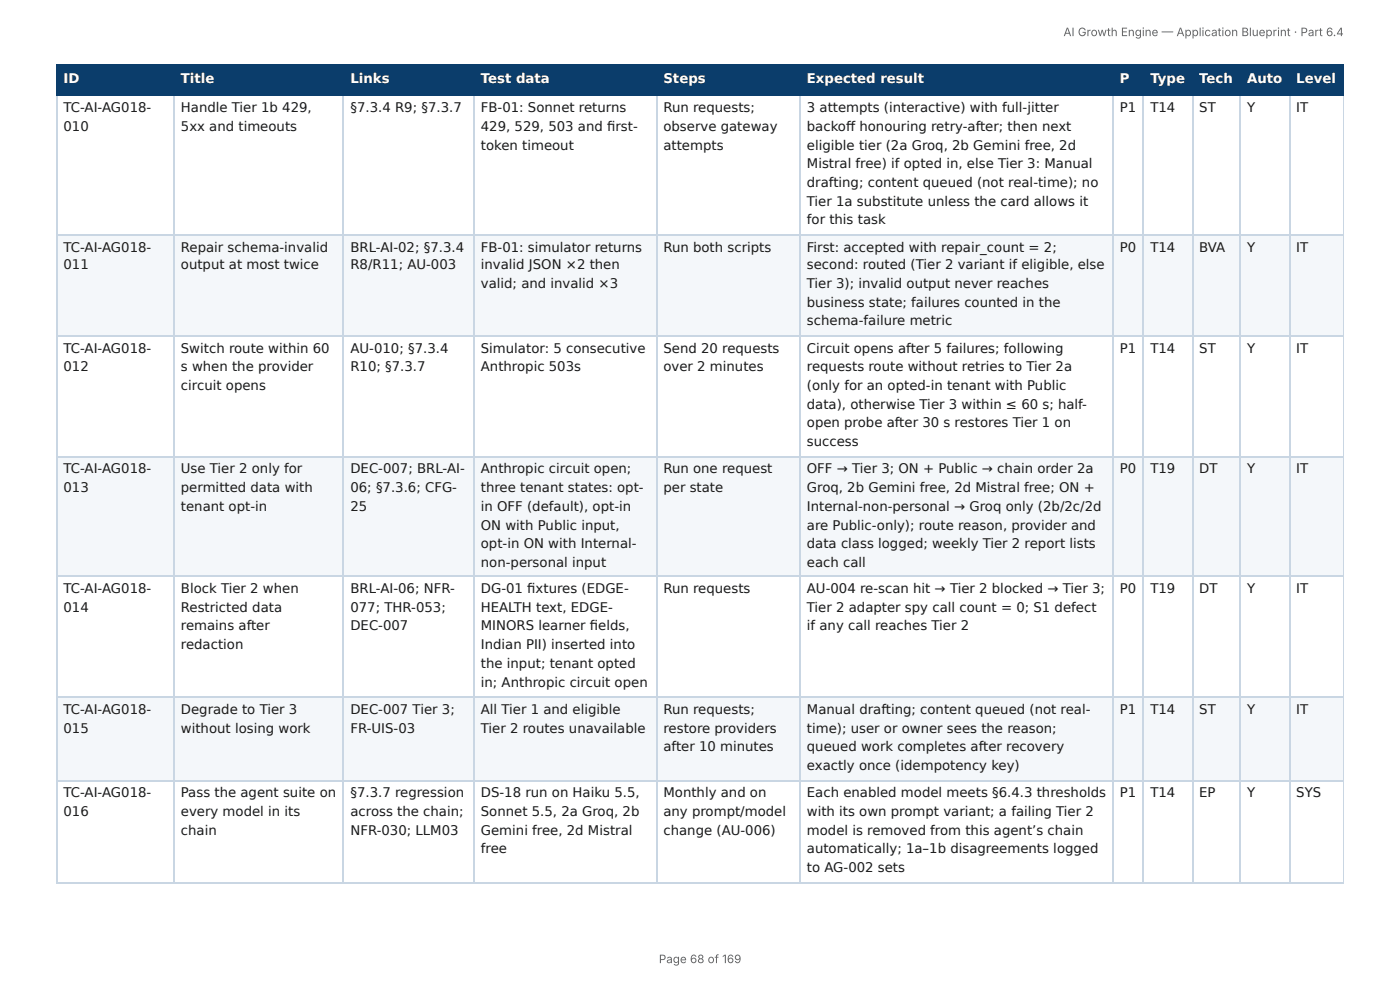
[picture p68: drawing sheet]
<svg xmlns="http://www.w3.org/2000/svg" width="297mm" height="210mm" viewBox="0 0 297 210" stroke-linecap="round" stroke-linejoin="round" font-family="sans-serif">
<defs><g id="words">
<g font-size="2.8" fill="#fff">
<text x="13.5" y="17.7">ID</text>
<text x="38.4" y="17.7">Title</text>
<text x="74.4" y="17.7">Links</text>
<text x="102.1" y="17.7">Test data</text>
<text x="140.9" y="17.7">Steps</text>
<text x="171.4" y="17.7">Expected result</text>
<text x="237.9" y="17.7">P</text>
<text x="244.3" y="17.7">Type</text>
<text x="254.7" y="17.7">Tech</text>
<text x="264.9" y="17.7">Auto</text>
<text x="275.3" y="17.7">Level</text>
</g>
<g font-size="2.8" fill="#1a1a1a">
<text x="13.5" y="23.8">TC-AI-AG018-</text>
<text x="38.4" y="23.8">Handle Tier 1b 429,</text>
<text x="74.4" y="23.8">§7.3.4 R9; §7.3.7</text>
<text x="102.1" y="23.8">FB-01: Sonnet returns</text>
<text x="140.9" y="23.8">Run requests;</text>
<text x="171.4" y="23.8">3 attempts (interactive) with full-jitter</text>
<text x="237.9" y="23.8">P1</text>
<text x="244.3" y="23.8">T14</text>
<text x="254.7" y="23.8">ST</text>
<text x="264.9" y="23.8">Y</text>
<text x="275.3" y="23.8">IT</text>
<text x="13.5" y="27.8">010</text>
<text x="38.4" y="27.8">5xx and timeouts</text>
<text x="102.1" y="27.8">429, 529, 503 and fi rst-</text>
<text x="140.9" y="27.8">observe gateway</text>
<text x="171.4" y="27.8">backoff honouring retry-after; then next</text>
<text x="102.1" y="31.7">token timeout</text>
<text x="140.9" y="31.7">attempts</text>
<text x="171.4" y="31.7">eligible tier (2a Groq, 2b Gemini free, 2d</text>
<text x="171.4" y="35.7">Mistral free) if opted in, else Tier 3: Manual</text>
<text x="171.4" y="39.7">drafting; content queued (not real-time); no</text>
<text x="171.4" y="43.7">Tier 1a substitute unless the card allows it</text>
<text x="171.4" y="47.6">for this task</text>
<text x="13.5" y="53.4">TC-AI-AG018-</text>
<text x="38.4" y="53.4">Repair schema-invalid</text>
<text x="74.4" y="53.4">BRL-AI-02; §7.3.4</text>
<text x="102.1" y="53.4">FB-01: simulator returns</text>
<text x="140.9" y="53.4">Run both scripts</text>
<text x="171.4" y="53.4">First: accepted with repair_count = 2;</text>
<text x="237.9" y="53.4">P0</text>
<text x="244.3" y="53.4">T14</text>
<text x="254.7" y="53.4">BVA</text>
<text x="264.9" y="53.4">Y</text>
<text x="275.3" y="53.4">IT</text>
<text x="13.5" y="57.1">011</text>
<text x="38.4" y="57.1">output at most twice</text>
<text x="74.4" y="57.1">R8/R11; AU-003</text>
<text x="102.1" y="57.1">invalid JSON ×2 then</text>
<text x="171.4" y="57.1">second: routed (Tier 2 variant if eligible, else</text>
<text x="102.1" y="61.1">valid; and invalid ×3</text>
<text x="171.4" y="61.1">Tier 3); invalid output never reaches</text>
<text x="171.4" y="65.1">business state; failures counted in the</text>
<text x="171.4" y="69.1">schema-failure metric</text>
<text x="13.5" y="74.9">TC-AI-AG018-</text>
<text x="38.4" y="74.9">Switch route within 60</text>
<text x="74.4" y="74.9">AU-010; §7.3.4</text>
<text x="102.1" y="74.9">Simulator: 5 consecutive</text>
<text x="140.9" y="74.9">Send 20 requests</text>
<text x="171.4" y="74.9">Circuit opens after 5 failures; following</text>
<text x="237.9" y="74.9">P1</text>
<text x="244.3" y="74.9">T14</text>
<text x="254.7" y="74.9">ST</text>
<text x="264.9" y="74.9">Y</text>
<text x="275.3" y="74.9">IT</text>
<text x="13.5" y="78.8">012</text>
<text x="38.4" y="78.8">s when the provider</text>
<text x="38.4" y="82.8">circuit opens</text>
<text x="74.4" y="78.8">R10; §7.3.7</text>
<text x="102.1" y="78.8">Anthropic 503s</text>
<text x="140.9" y="78.8">over 2 minutes</text>
<text x="171.4" y="78.8">requests route without retries to Tier 2a</text>
<text x="171.4" y="82.8">(only for an opted-in tenant with Public</text>
<text x="171.4" y="86.8">data), otherwise Tier 3 within ≤ 60 s; half-</text>
<text x="171.4" y="90.8">open probe after 30 s restores Tier 1 on</text>
<text x="171.4" y="94.7">success</text>
<text x="13.5" y="100.5">TC-AI-AG018-</text>
<text x="38.4" y="100.5">Use Tier 2 only for</text>
<text x="74.4" y="100.5">DEC-007; BRL-AI-</text>
<text x="102.1" y="100.5">Anthropic circuit open;</text>
<text x="140.9" y="100.5">Run one request</text>
<text x="171.4" y="100.5">OFF → Tier 3; ON + Public → chain order 2a</text>
<text x="237.9" y="100.5">P0</text>
<text x="244.3" y="100.5">T19</text>
<text x="254.7" y="100.5">DT</text>
<text x="264.9" y="100.5">Y</text>
<text x="275.3" y="100.5">IT</text>
<text x="13.5" y="104.5">013</text>
<text x="38.4" y="104.5">permitted data with</text>
<text x="74.4" y="104.5">06; §7.3.6; CFG-</text>
<text x="102.1" y="104.5">three tenant states: opt-</text>
<text x="140.9" y="104.5">per state</text>
<text x="171.4" y="104.5">Groq, 2b Gemini free, 2d Mistral free; ON +</text>
<text x="38.4" y="108.5">tenant opt-in</text>
<text x="74.4" y="108.5">25</text>
<text x="102.1" y="108.5">in OFF (default), opt-in</text>
<text x="102.1" y="112.4">ON with Public input,</text>
<text x="171.4" y="108.5">Internal-non-personal → Groq only (2b/2c/2d</text>
<text x="171.4" y="112.4">are Public-only); route reason, provider and</text>
<text x="102.1" y="116.4">opt-in ON with Internal-</text>
<text x="171.4" y="116.4">data class logged; weekly Tier 2 report lists</text>
<text x="13.5" y="125.9">TC-AI-AG018-</text>
<text x="38.4" y="125.9">Block Tier 2 when</text>
<text x="74.4" y="125.9">BRL-AI-06; NFR-</text>
<text x="102.1" y="120.4">non-personal input</text>
<text x="102.1" y="125.9">DG-01 fi xtures (EDGE-</text>
<text x="140.9" y="125.9">Run requests</text>
<text x="171.4" y="120.4">each call</text>
<text x="171.4" y="125.9">AU-004 re-scan hit → Tier 2 blocked → Tier 3;</text>
<text x="237.9" y="125.9">P0</text>
<text x="244.3" y="125.9">T19</text>
<text x="254.7" y="125.9">DT</text>
<text x="264.9" y="125.9">Y</text>
<text x="275.3" y="125.9">IT</text>
<text x="13.5" y="129.9">014</text>
<text x="38.4" y="129.9">Restricted data</text>
<text x="74.4" y="129.9">077; THR-053;</text>
<text x="102.1" y="129.9">HEALTH text, EDGE-</text>
<text x="171.4" y="129.9">Tier 2 adapter spy call count = 0; S1 defect</text>
<text x="38.4" y="133.9">remains after</text>
<text x="38.4" y="137.8">redaction</text>
<text x="74.4" y="133.9">DEC-007</text>
<text x="102.1" y="133.9">MINORS learner fi elds,</text>
<text x="102.1" y="137.8">Indian PII) inserted into</text>
<text x="171.4" y="133.9">if any call reaches Tier 2</text>
<text x="102.1" y="141.8">the input; tenant opted</text>
<text x="102.1" y="145.8">in; Anthropic circuit open</text>
<text x="13.5" y="151.6">TC-AI-AG018-</text>
<text x="13.5" y="155.6">015</text>
<text x="38.4" y="151.6">Degrade to Tier 3</text>
<text x="38.4" y="155.6">without losing work</text>
<text x="74.4" y="151.6">DEC-007 Tier 3;</text>
<text x="74.4" y="155.6">FR-UIS-03</text>
<text x="102.1" y="151.6">All Tier 1 and eligible</text>
<text x="102.1" y="155.6">Tier 2 routes unavailable</text>
<text x="140.9" y="151.6">Run requests;</text>
<text x="140.9" y="155.6">restore providers</text>
<text x="171.4" y="151.6">Manual drafting; content queued (not real-</text>
<text x="171.4" y="155.6">time); user or owner sees the reason;</text>
<text x="237.9" y="151.6">P1</text>
<text x="244.3" y="151.6">T14</text>
<text x="254.7" y="151.6">ST</text>
<text x="264.9" y="151.6">Y</text>
<text x="275.3" y="151.6">IT</text>
<text x="140.9" y="159.5">after 10 minutes</text>
<text x="171.4" y="159.5">queued work completes after recovery</text>
<text x="171.4" y="163.5">exactly once (idempotency key)</text>
<text x="13.5" y="169.3">TC-AI-AG018-</text>
<text x="13.5" y="173.3">016</text>
<text x="38.4" y="169.3">Pass the agent suite on</text>
<text x="38.4" y="173.3">every model in its</text>
<text x="74.4" y="169.3">§7.3.7 regression</text>
<text x="74.4" y="173.3">across the chain;</text>
<text x="102.1" y="169.3">DS-18 run on Haiku 5.5,</text>
<text x="102.1" y="173.3">Sonnet 5.5, 2a Groq, 2b</text>
<text x="140.9" y="169.3">Monthly and on</text>
<text x="140.9" y="173.3">any prompt/model</text>
<text x="171.4" y="169.3">Each enabled model meets §6.4.3 thresholds</text>
<text x="171.4" y="173.3">with its own prompt variant; a failing Tier 2</text>
<text x="237.9" y="169.3">P1</text>
<text x="244.3" y="169.3">T14</text>
<text x="254.7" y="169.3">EP</text>
<text x="264.9" y="169.3">Y</text>
<text x="275.3" y="169.3">SYS</text>
<text x="38.4" y="177.3">chain</text>
<text x="74.4" y="177.3">NFR-030; LLM03</text>
<text x="102.1" y="177.3">Gemini free, 2d Mistral</text>
<text x="140.9" y="177.3">change (AU-006)</text>
<text x="171.4" y="177.3">model is removed from this agent’s chain</text>
<text x="102.1" y="181.2">free</text>
<text x="171.4" y="181.2">automatically; 1a–1b disagreements logged</text>
<text x="171.4" y="185.2">to AG-002 sets</text>
</g>
<g font-size="2.5" fill="#666">
<text x="225.9" y="7.7">AI Growth Engine — Application Blueprint · Part 6.4</text>
<text x="139.9" y="204.5">Page 68 of 169</text>
</g>
</g></defs>
<g fill="#0b3d6b">
<path d="M12.2 14h24.8v6.1h-24.8z"/>
<path d="M37 14h36v6.1h-36z"/>
<path d="M73 14h27.8v6.1h-27.8z"/>
<path d="M100.8 14h38.6v6.1h-38.6z"/>
<path d="M139.4 14h30.5v6.1h-30.5z"/>
<path d="M169.9 14h66.4v6.1h-66.4z"/>
<path d="M236.3 14h6.6v6.1h-6.6z"/>
<path d="M242.9 14h10.3v6.1h-10.3z"/>
<path d="M253.2 14h10.3v6.1h-10.3z"/>
<path d="M263.5 14h10.3v6.1h-10.3z"/>
<path d="M273.8 14h11.6v6.1h-11.6z"/>
</g>
<g fill="#f4f7fa">
<path d="M12.2 49.7h24.8v21.7h-24.8z"/>
<path d="M37 49.7h36v21.7h-36z"/>
<path d="M73 49.7h27.8v21.7h-27.8z"/>
<path d="M100.8 49.7h38.6v21.7h-38.6z"/>
<path d="M139.4 49.7h30.5v21.7h-30.5z"/>
<path d="M169.9 49.7h66.4v21.7h-66.4z"/>
<path d="M236.3 49.7h6.6v21.7h-6.6z"/>
<path d="M242.9 49.7h10.3v21.7h-10.3z"/>
<path d="M253.2 49.7h10.3v21.7h-10.3z"/>
<path d="M263.5 49.7h10.3v21.7h-10.3z"/>
<path d="M273.8 49.7h11.6v21.7h-11.6z"/>
<path d="M12.2 96.8h24.8v25.7h-24.8z"/>
<path d="M37 96.8h36v25.7h-36z"/>
<path d="M73 96.8h27.8v25.7h-27.8z"/>
<path d="M100.8 96.8h38.6v25.7h-38.6z"/>
<path d="M139.4 96.8h30.5v25.7h-30.5z"/>
<path d="M169.9 96.8h66.4v25.7h-66.4z"/>
<path d="M236.3 96.8h6.6v25.7h-6.6z"/>
<path d="M242.9 96.8h10.3v25.7h-10.3z"/>
<path d="M253.2 96.8h10.3v25.7h-10.3z"/>
<path d="M263.5 96.8h10.3v25.7h-10.3z"/>
<path d="M273.8 96.8h11.6v25.7h-11.6z"/>
<path d="M12.2 148.2h24.8v17.4h-24.8z"/>
<path d="M37 148.2h36v17.4h-36z"/>
<path d="M73 148.2h27.8v17.4h-27.8z"/>
<path d="M100.8 148.2h38.6v17.4h-38.6z"/>
<path d="M139.4 148.2h30.5v17.4h-30.5z"/>
<path d="M169.9 148.2h66.4v17.4h-66.4z"/>
<path d="M236.3 148.2h6.6v17.4h-6.6z"/>
<path d="M242.9 148.2h10.3v17.4h-10.3z"/>
<path d="M253.2 148.2h10.3v17.4h-10.3z"/>
<path d="M263.5 148.2h10.3v17.4h-10.3z"/>
<path d="M273.8 148.2h11.6v17.4h-11.6z"/>
</g>
<g fill="none" stroke="#0b3d6b" stroke-width=".26">
<path d="M11.9 13.9h273.5M12 13.8v6.6M36.9 13.8v6.6M72.9 13.8v6.6M100.7 13.8v6.6M139.6 13.8v6.6M170 13.8v6.6M236.4 13.8v6.6M242.8 13.8v6.6M253.3 13.8v6.6M263.4 13.8v6.6M274 13.8v6.6"/>
<path d="M11.9 20.2h273.5"/>
</g>
<path d="M285.3 13.8v6.6" fill="none" stroke="#0b3d6b" stroke-width=".21"/>
<g fill="none" stroke="#c9d6e3" stroke-width=".26">
<path d="M12 20.4v167.2M36.9 20.4v167.2M72.9 20.4v167.2M100.7 20.4v167.2M139.6 20.4v167.2M170 20.4v167.2M236.4 20.4v167.2M242.8 20.4v167.2M253.3 20.4v167.2M263.4 20.4v167.2M274 20.4v167.2M11.9 49.9h273.5"/>
<path d="M11.9 71.3h273.5M11.9 97h273.5M11.9 122.4h273.5M11.9 148h273.5M11.9 165.8h273.5M11.9 187.5h273.5"/>
</g>
<path d="M285.3 20.4v167.2" fill="none" stroke="#c9d6e3" stroke-width=".21"/>
<use href="#words"/>
</svg>
